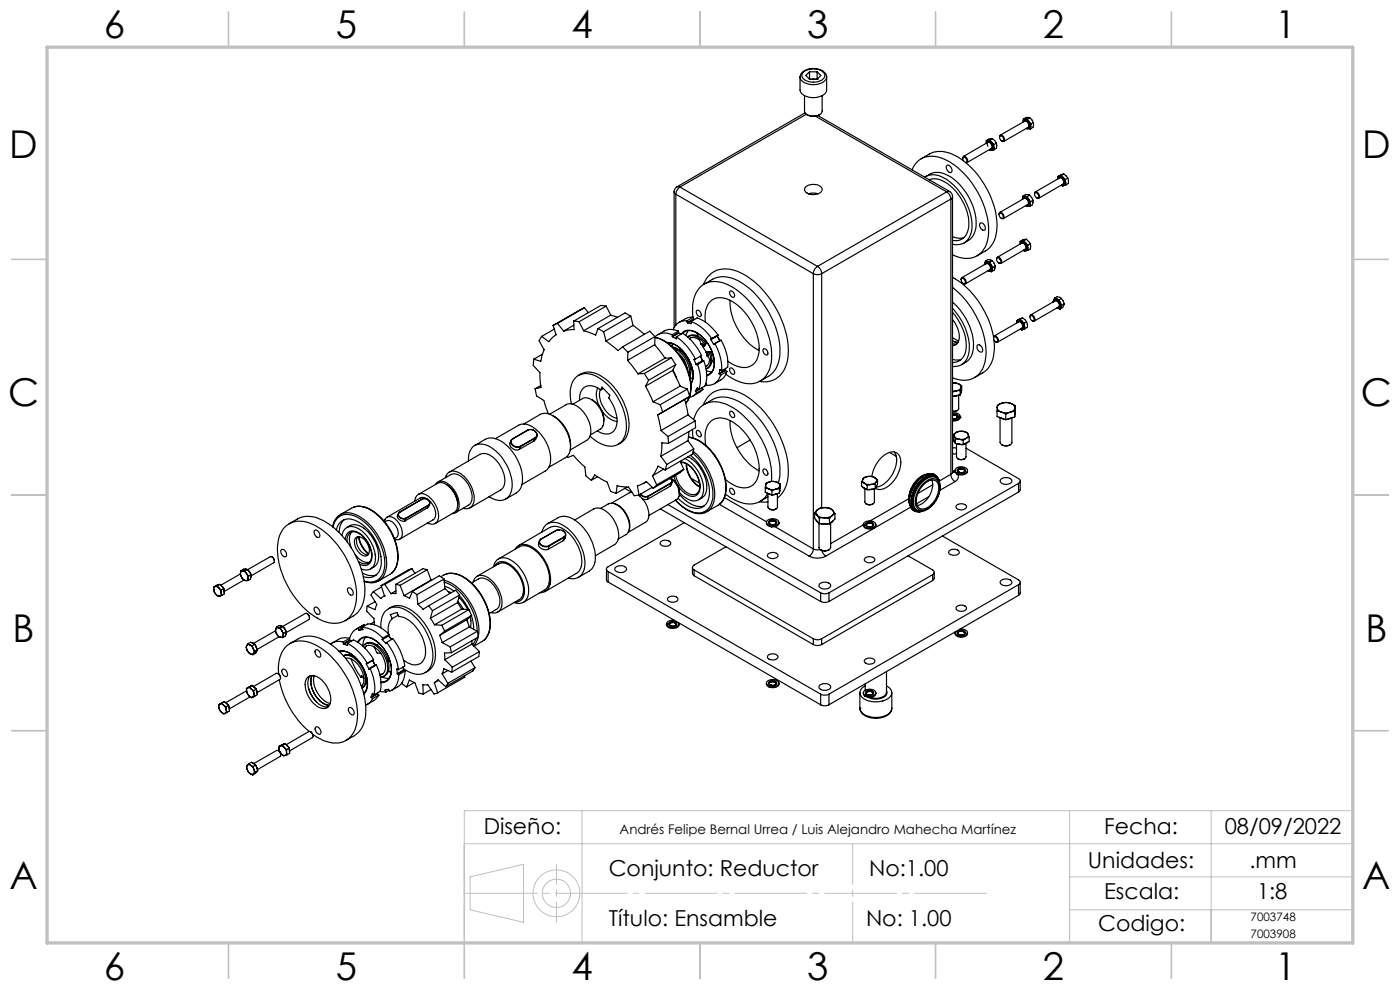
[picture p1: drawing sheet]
<svg xmlns="http://www.w3.org/2000/svg" width="297mm" height="210mm" viewBox="0 0 297 210" stroke-linecap="round" stroke-linejoin="round" font-family="sans-serif">
<defs><g id="words">
<g font-size="8.1">
<text x="22" y="8">6</text>
<text x="71.2" y="8">5</text>
<text x="121.2" y="8">4</text>
<text x="171.3" y="8">3</text>
<text x="221.3" y="8">2</text>
<text x="270.5" y="8">1</text>
<text x="2" y="33.6">D</text>
<text x="289" y="33.6">D</text>
<text x="1.7" y="86.1">C</text>
<text x="288.7" y="86.1">C</text>
<text x="2.7" y="136.1">B</text>
<text x="289.7" y="136.1">B</text>
<text x="2" y="188.6">A</text>
<text x="289" y="188.6">A</text>
<text x="22" y="208">6</text>
<text x="71.2" y="208">5</text>
<text x="121.2" y="208">4</text>
<text x="171.3" y="208">3</text>
<text x="221.3" y="208">2</text>
<text x="270.5" y="208">1</text>
</g>
<g font-size="4.7">
<text x="102.6" y="176.9">Diseño:</text>
<text x="234.2" y="176.9">Fecha:</text>
<text x="259.8" y="176.9">08/09/2022</text>
<text x="129.1" y="185.9">Conjunto: Reductor</text>
<text x="184.4" y="185.9">No:1.00</text>
<text x="230.8" y="184.2">Unidades:</text>
<text x="265.1" y="184.2">.mm</text>
<text x="234.2" y="190.7">Escala:</text>
<text x="266.7" y="190.6">1:8</text>
<text x="129.1" y="196.3">Título: Ensamble</text>
<text x="183.7" y="196.3">No: 1.00</text>
<text x="233" y="197.5">Codigo:</text>
</g>
<text font-size="2.8" x="131.4" y="176.9">Andrés Felipe Bernal Urrea / Luis Alejandro Mahecha Martínez</text>
<g font-size="2.5">
<text x="265.3" y="195.4">7003748</text>
<text x="265.3" y="198.9">7003908</text>
</g>
</g></defs>
<g fill="none" stroke="#c0c0c0" stroke-width=".21">
<path d="M98.5 179h188.5M123.5 172v28M226.9 172v28M256.9 172v28M287 172h-188.5v28h50M99.7 186l11.4-2.7v12.3l-11.4-2.6zM226.9 186h60.1M226.9 193h60.1"/>
<circle cx="118" cy="189.5" r="3"/>
<circle cx="118" cy="189.5" r="5"/>
</g>
<path d="M98.5 179v21M180.9 200v-21" fill="none" stroke="#c0c0c0" stroke-width=".21" stroke-dasharray="15.2 1.3 1.3 1.3" stroke-dashoffset="6.6"/>
<path d="M98.5 189.5h111" fill="none" stroke="#c0c0c0" stroke-width=".21" stroke-dasharray="15.2 1.3 1.3 1.3" stroke-dashoffset="-.3"/>
<path d="M118.1 195.6v-12.3" fill="none" stroke="#c0c0c0" stroke-width=".21" stroke-dasharray="15.2 1.3 1.3 1.3" stroke-dashoffset="11"/>
<g fill="none" stroke="#c0c0c0" stroke-width=".35">
<path d="M48.5 2.5v7.5M98.5 2.5v7.5M148.5 2.5v7.5M198.5 2.5v7.5M248.5 2.5v7.5M2.5 55h7.5M287 55h7.5M2.5 105h7.5M287 105h7.5M2.5 155h7.5M287 155h7.5M48.5 200v7.5"/>
<path d="M98.5 200v7.5M148.5 200v7.5M198.5 200v7.5M248.5 200v7.5"/>
</g>
<path d="M10 10h277v190h-277z" fill="none" stroke="#c0c0c0" stroke-width=".7"/>
<g fill="none" stroke="#000" stroke-width=".25">
<path d="M169.7 16.3a2.53 2.53 0 0 1 3.1-1.7 2.35 2.35 0 0 1 2.6 1.7M169.7 16.3v2.8a2.47 2.47 0 0 0 2.8 1.6 2.46 2.46 0 0 0 2.9-1.6v-2.8M169.7 16.3a2.47 2.47 0 0 0 2.8 1.6 2.46 2.46 0 0 0 2.9-1.6M170.4 15.4a3.3 3.3 0 0 1 4.4 .1 1.18 1.18 0 0 1-1 1.7 3.1 3.1 0 0 1-3.7-.9v-.6zM171.7 16.8h.1M171.7 15.2h1.7M171.7 15.2l-.7 .8 .7 .8M171.7 16.8h1.7M171.7 15.2v1.6M172.3 16.8h.5M173.4 16.8h.1M173.4 15.2l.7 .8-.7 .8"/>
<path d="M173.4 15.2v1.6M143.7 39.6a1.29 1.29 0 0 0-.7 1.1M143.7 39.6l.6 .1M144.3 39.7a2.21 2.21 0 0 0-.9 1.5M144.3 39.7l29.1 16.8M170.7 20.3v3.3a1.56 1.56 0 0 0 1.8 1.1M170.8 23.9l-27.1 15.7M170.9 39.7a2.55 2.55 0 0 1 3.5 .2 1.19 1.19 0 0 1-1.3 1.3 1.98 1.98 0 0 1-2.4-1zM171.1 24.2l-26.8 15.5M171.2 24.3l1.3 .4M173 24.7l27.8 16M173.5 24.5l28 16.1"/>
<path d="M173.9 24.3l-1.4 .4M174.4 20.3v3.3a1.56 1.56 0 0 1-1.9 1.1M193.5 36a4.4 4.4 0 0 1 6.1-2.5 16.4 16.4 0 0 1 8.6 8.8 13 13 0 0 1 .9 10 4.5 4.5 0 0 1-6.2 2.1l-.8-.3M195.4 33.7l1.8-1a6.1 6.1 0 0 1 6.2 .7 18.6 18.6 0 0 1 8.1 14.9 5.6 5.6 0 0 1-2.4 4.9l-1.8 1M196.2 37.6a4 4 0 0 1 4.5 .4 12.4 12.4 0 0 1 5.4 10.9 3.1 3.1 0 0 1-4 2.9M196.4 37.5l.9-.6a4.4 4.4 0 0 1 4.7 .8 12.6 12.6 0 0 1 5 10.7 3.9 3.9 0 0 1-2.5 3.1M197.1 38.1a4.2 4.2 0 0 1 4.2 1 11 11 0 0 1 4.2 9.2 2.8 2.8 0 0 1-3.4 2.7M197.3 38.1l-.1 .1M200.9 35.1a.96 .96 0 0 1 .9 .5 .96 .96 0 0 1 0 1 1.09 1.09 0 0 1-.9-1.5zM204.2 33.6a.4 .4 0 0 1 .3-.5 .4 .4 0 0 1 .5 .3 .55 .55 0 0 1 .3 .6 .55 .55 0 0 1-.4 .5M204.4 34.1a.4 .4 0 0 1-.2-.5 .4 .4 0 0 1 .5-.2 .6 .6 0 0 1 .4 .5 .6 .6 0 0 1-.3 .6M209.2 30.4a.55 .55 0 0 1 .4-.6 .55 .55 0 0 1 .7 .3 1.25 1.25 0 0 1 .2 1.7l-.6-.1 .1 .2 .3-.1"/>
<path d="M209.2 29.8v.3M209.4 30.3a.52 .52 0 0 1 .6-.2 .52 .52 0 0 1 .4 .4 .57 .57 0 0 1 .2 .6 .57 .57 0 0 1-.4 .5M209.5 30.2a.63 .63 0 0 0 .1 .8M209.5 30.2a.87 .87 0 0 1 .8 1.3l-5.2 3M209.5 30.2l-5.1 3M209.6 29.8h-.2M209.6 29.8l.8 .4M209.6 29.8h-.4M210 29.7l.4 .5M210 29.7l-.4 .1M210.4 30.2l.4 1M210.4 30.2l.4 .5"/>
<path d="M210.5 29.4l.8 1M210.5 29.4l-.6 .1-.7 .3M210.5 29.4l-.5 .3M210.8 31.2v.4l-.3 .2h.4M210.8 30.7v.5M210.8 31.2l.1 .6M211.3 30.4l.1 1.1-.5 .3M211.3 30.4l-.5 .3M212.1 29.1a.4 .4 0 0 1 .2-.5 .4 .4 0 0 1 .5 .3 .63 .63 0 0 1 0 1.1l-.3-.1M212.2 28.8a.66 .66 0 0 1 .6 .4 .66 .66 0 0 1-.1 .7 .77 .77 0 0 1-.5-1.1zM217 25.9a.57 .57 0 0 1 .4-.6 .57 .57 0 0 1 .7 .3 1.03 1.03 0 0 1 .1 1.7l-.4-.1M217.1 25.3h.8"/>
<path d="M217.1 25.3v.2M217.2 25.4a1.26 1.26 0 0 1 1.5 1.4M217.2 25.8a.62 .62 0 0 1 .7-.1 .62 .62 0 0 1 .4 .6 .48 .48 0 0 1 .1 .5 .48 .48 0 0 1-.4 .3M217.4 25.7h.1M217.4 25.7a.86 .86 0 0 1 .7 1.3l-5.1 3M217.4 25.7l-5.2 3M217.7 27.2l.3 .1M217.9 25.3l.8 1M218.3 27.3h.3M218.4 25l.8 1M218.4 25l-.8-.1-.5 .4M218.4 25l-.5 .3"/>
<path d="M218.7 26.8l-.3 .5M218.7 26.8l-.1 .5M218.7 26.3v.5M219.2 26l-.1 1-.5 .3M219.2 26l-.5 .3M224.4 38a.58 .58 0 0 1 .5-.7 .58 .58 0 0 1 .6 .4 1.05 1.05 0 0 1 .1 1.7l-.4-.1M224.4 37.5v.2M224.6 37.8a.74 .74 0 0 1 .9 0 .74 .74 0 0 1 .3 .8l-.1 .4-.3 .1M224.8 37.4h.3l.5 .3M224.8 37.4h-.2M224.8 37.4l-.4 .1M225.1 37.2l.5 .5"/>
<path d="M225.1 37.2l-.3 .2M225.2 39.3l.2 .2 .2-.1M225.6 37.7a1.15 1.15 0 0 1 .2 1.6M225.6 37.7l.4 .4M225.7 36.9l.8 .9M225.7 36.9l-1.3 .6M225.7 36.9l-.6 .3M225.8 39.3h.1M226 38.1l.1 1.1M226.1 39.2l-.3 .1M226.5 37.8l.2 1.1-.6 .3M226.5 37.8l-.5 .3"/>
<path d="M143 40.7l.4 .5M143 40.7v28.8M143.4 41.2l29.1 16.9M143.4 41.2v27.8M151.1 59.3l-1.7 1M151.1 59.3h.1M151.2 59.3a5.7 5.7 0 0 1 6 .6 18.3 18.3 0 0 1 8.3 15.3 5.6 5.6 0 0 1-2.5 4.6l-1.7 1M171.6 41.1a2.85 2.85 0 0 1 1.9 0M171.7 41.1v.1M172.5 58.1a1.94 1.94 0 0 0 1.8 0M172.5 58.1v58.3M173.4 56.5a1.91 1.91 0 0 0-.9 1.6"/>
<path d="M173.4 56.5a1.91 1.91 0 0 1 .9 1.6M174.3 58.1v49.6M200.8 40.7a1.92 1.92 0 0 1 .9 1.5M200.8 40.7l-27.4 15.8M201.5 40.6l.5 .6 .1 .5M201.5 40.6l-.7 .1M201.7 42.2l-27.4 15.9M201.7 42.2v58.4M202.1 58.8a18.4 18.4 0 0 1 8.8 15.6 5.6 5.6 0 0 1-2.4 4.7l-1.8 1M202.1 50.2a3.6 3.6 0 0 0 2.4 .2M202.1 41.7l-.1 .3-.3 .2M202.1 41.7v58.4"/>
<path d="M203.9 59.3a.4 .4 0 0 1 .3-.4 .4 .4 0 0 1 .5 .3 .62 .62 0 0 1-.1 1l-.3-.1M203.9 59.1a.61 .61 0 0 1 .8 .3 .61 .61 0 0 1-.2 .8 .86 .86 0 0 1-.6-1.1zM207.9 47.3a.96 .96 0 0 1 1 .5 .96 .96 0 0 1-.1 1.1 1.09 1.09 0 0 1-.9-1.6zM208.8 56.1a.55 .55 0 0 1 .4-.6 .55 .55 0 0 1 .7 .3 1.19 1.19 0 0 1 .2 1.7l-.5-.1M209.1 55.4l.4 .1M209.1 55.4l-.1 .3M209.1 56a.79 .79 0 0 1 .9 .1 .79 .79 0 0 1 .2 .9l-.1 .2-.2 .1M209.2 55.9h.1M209.2 55.9a.88 .88 0 0 1 .8 1.3l-5.2 3M209.2 55.9l-5.2 3M209.5 55.5l-.4 .1M209.5 55.5l.4 .2 .4 .5"/>
<path d="M209.5 55.5l.4 .1M209.9 55.6l.4 .6M210.1 57.6h.2M210.2 57.5h.1M210.3 56.2l.2 1M210.3 56.2l.3 .6M210.5 57.2l-.2 .3M210.5 57.2l-.2 .4M210.5 55.3l.6 1.1M210.5 55.3l-.9-.2-.5 .3M210.5 55.3l-.6 .3M210.6 56.8l-.1 .4"/>
<path d="M211.1 56.4l-.2 .9-.6 .3M211.1 56.4l-.5 .4M211.4 55a.44 .44 0 0 1 .4-.5 .44 .44 0 0 1 .5 .5 .5 .5 0 0 1 .2 .5 .5 .5 0 0 1-.4 .4l-.2-.1M211.5 54.8a.64 .64 0 0 1 .7 .2 .64 .64 0 0 1 0 .8 .81 .81 0 0 1-.7-1zM211.9 45.5a.43 .43 0 0 1 .4-.5 .43 .43 0 0 1 .5 .4 .51 .51 0 0 1 .2 .6 .51 .51 0 0 1-.4 .4l-.2-.1M212 45.3a.65 .65 0 0 1 .7 .3 .65 .65 0 0 1-.1 .7 .86 .86 0 0 1-.6-1zM216.4 51.8a.55 .55 0 0 1 .4-.6 .55 .55 0 0 1 .7 .3 1.1 1.1 0 0 1 .1 1.7l-.5-.1 .2 .2 .2-.1M216.4 51.2v.3M216.6 51.6a.65 .65 0 0 1 .7 0 .65 .65 0 0 1 .4 .6 .48 .48 0 0 1-.3 .7M216.8 51.1l-.2 .1M216.8 51.1l.4 .1 .4 .4M216.8 51.1l-.4 .1"/>
<path d="M216.9 42.3a.55 .55 0 0 1 .4-.6 .55 .55 0 0 1 .6 .3 1.08 1.08 0 0 1 .2 1.7l-.5-.1M217 41.6l.9 .1M217 41.6v.3M217.1 41.7l.7 .1 .4 .5M217.1 42.1a.74 .74 0 0 1 .9 .1 .74 .74 0 0 1 .3 .7l-.2 .5-.2 .1M217.2 51.1l.4 .5M217.2 51.1h-.4M217.5 52.9h.1M217.5 52.9a.87 .87 0 0 0-.8-1.3l-5.1 3M217.5 52.9l-5.2 3M217.6 51.6l.4 1M217.6 43.6h.1"/>
<path d="M217.6 51.6l.4 .4M217.6 43.6l.2 .1M217.7 50.8l.8 .9M217.7 50.8l-.7 .1-.6 .3M217.7 50.8l-.5 .3M217.9 41.7l.3 .6M218 52.6v.3l-.3 .3 .4-.1M218 43.4h.1M218 43.4a.87 .87 0 0 0-.7-1.3l-5.2 3M218 43.4l-5.2 3M218 52v.6M218 52.6l.1 .5"/>
<path d="M218.2 43.7l.2 .1M218.2 42.3l.3 1M218.2 42.3l.4 .5M218.4 41.4l.7 1.1M218.4 41.4l-.2-.1a1.14 1.14 0 0 0-1.2 .3M218.4 41.4l-.5 .3M218.5 43.3l-.2 .4M218.5 43.3l-.1 .5M218.5 51.7l.1 1.1-.5 .3M218.5 51.7l-.5 .3M218.6 42.8l-.1 .5M219.1 42.5l-.1 1-.6 .3"/>
<path d="M219.1 42.5l-.5 .3M219.5 41.2a.41 .41 0 0 1 .3-.6 .41 .41 0 0 1 .5 .4 .6 .6 0 0 1-.1 1.1l-.3-.2M219.6 40.9a.66 .66 0 0 1 .6 .4 .66 .66 0 0 1-.1 .7 .79 .79 0 0 1-.5-1.1zM219.6 40.7l5.2-3a.86 .86 0 0 1 .7 1.3l-5.1 3M113.2 76.2l-.1 1.3 1.4 1.5 .3 3.2-1.3 .3M114.9 71.4l-.5 .9 1 1.9-.7 2.5-1.5-.5M115.1 75.1l-1.9 1.1M117.3 69l.7 2-.7 .5-.9 1-1.5-1.1M117.6 69.8l-2.7 1.6M118.3 68.6l-1 .4M118.3 68.6l1.3 1.6M121.7 68.1l.1 1.8-2.2 .3"/>
<path d="M121.7 68.1l1.1 .2M121.7 69l-2.1 1.2M122.7 79.6a4.4 4.4 0 0 1 5.5 .6 12.8 12.8 0 0 1 5.2 10.7 3.7 3.7 0 0 1-2.3 3.4M122.8 68.3l1 1.9M124 65.3l-6.7 3.7M124 65.3l-5.7 3.3M124 65.3l.8 1M126.9 69.7l-.5 1.4-2.6-.9M126.9 69.7l1.2 .7M128.1 70.4l.5 1.9M128.6 72.3l2.5 2.1 1-.8M128.6 64.9l-1.1-.1-5.8 3.3"/>
<path d="M128.6 64.9l-5.8 3.4M128.6 64.9l1 1.9M129.6 66.8l1.4 .5M129.6 66.8l-5.8 3.4M132.1 73.6l1.1 1.1M133.1 76.4l2.3 2.9M133.2 74.7l-.1 1.7M133.8 67.1l-1.2-.7-5.7 3.3M133.8 67.1l-5.7 3.3M133.8 67.1l.5 1.9M134.3 69l2.4 1.9M134.3 69l-5.7 3.3"/>
<path d="M136.7 79.2l.9 1.5M136.7 79.2l-1.3 .1M138.9 73.1l2.2 2.9M138.9 73.1l-5.8 3.3M138.9 71.6a10.2 10.2 0 0 1 6.7 6.1 9.1 9.1 0 0 1 .7 6.4M138.9 71.6a10.2 10.2 0 0 1 6.4 5.8 9.3 9.3 0 0 1 1 6.6M139 71.4l-1.2-1.1-5.7 3.3M139 71.4l-5.8 3.3M139 71.4l-.1 1.7M141 75.9l.1 .1M141.1 76l-5.7 3.3M141.5 72.6a6 6 0 0 1 4.7 3.8 5.4 5.4 0 0 1 .4 5.1"/>
<path d="M141.6 72.7a5.7 5.7 0 0 1 4.6 3.7 5.4 5.4 0 0 1 .4 4.9M142.4 75.9l.9 1.5M142.4 75.9l-5.7 3.3M142.4 75.9l-1.3 .1M142.6 72.8l.1 .8a5.5 5.5 0 0 1 3.7 6.3l-.1 .1M142.6 71a3 3 0 0 0-3.6 .5M142.6 71v.4M142.6 71.4h.1M142.7 71.4l.8 .5M142.7 78.6l1.6 3.3M142.7 78.6l-5.8 3.3M142.8 78.5l.7 1.7"/>
<path d="M143 73.9a5.8 5.8 0 0 1 3.2 5.7M143.3 77.4l-5.7 3.3M143.3 77.4l-.6 1.2M143.5 71.5a11.6 11.6 0 0 1 4 4.7M143.5 71.5l1.3-.8a11.6 11.6 0 0 1 4 4.7l-1.3 .8M143.5 71.5v.3M143.5 71.8v.1M143.9 74.9a6 6 0 0 1 2 3.5M143.9 70.2a3.5 3.5 0 0 0-3 0l-1.3 .8M143.9 70.6l.1 .1M143.9 70.2l-1.3 .8M143.9 70.6l-1.3 .8"/>
<path d="M143.9 70.2v.4M144 70.7l-1.3 .7M144 70.7l.5 .2M144.1 73.8l.2 .5M144.3 73.9l.2 .6M144.5 70.9a2.2 2.2 0 0 1 3.2-.4 7.8 7.8 0 0 1 3.7 7.8 2.04 2.04 0 0 1-1.5 1.4M144.8 70.7a2.56 2.56 0 0 1 3.5 .2 7.6 7.6 0 0 1 3.1 7.2 2.04 2.04 0 0 1-1.5 1.4M145.1 76.3l.1 .3M145.7 68a2.73 2.73 0 0 0-2.9 1.9M145.7 68l.1 .4M145.8 68.4l.1 .1M145.9 71.5a2.32 2.32 0 0 1 2.9 .6l.8 .9"/>
<path d="M145.9 68.5l.7 .1M146 70.1l-.4 1.1M146 71.4a2.53 2.53 0 0 1 3.3 .8l.5 .7M146.3 71.8a1.61 1.61 0 0 1 1.9 .2M146.3 79.9l.6 .5M146.5 78l.4 .4M146.5 78.2l.5 .4M146.5 71.7l-.2 .2M146.6 68.2a9.1 9.1 0 0 1 4.4 3.6l-.2 .2M146.6 68.2l1.3-.8a8.8 8.8 0 0 1 4.4 3.7M146.6 68.2v.4M146.6 68.6h.1"/>
<path d="M147 67.3a7.5 7.5 0 0 1 1.9-6.7 5.6 5.6 0 0 1 6.3 .2 18.5 18.5 0 0 1 8.5 15.2 5.2 5.2 0 0 1-3.7 5.3 7.8 7.8 0 0 1-6-1.9M147 67.3l-1.1 .1-1.9 1M147 67.3l-1.3 .7M147 67.3l.1 .4M147.1 67.7h.1M147.1 67.7l-1.3 .7M147.2 67.7l-1.3 .8M147.2 67.7l.2 .1M147.2 76.3l.5 1M147.4 76.2l-.2 .1M147.5 76.2l-.3 .1M147.7 77.3v.1"/>
<path d="M147.8 70.6l.3 .7M147.8 65.9a.79 .79 0 0 1 .8 .4 .79 .79 0 0 1-.1 .9 .94 .94 0 0 1-.7-1.3zM148 77.3a7.5 7.5 0 0 1 .2 5.3l-.3-.3M148 77.3l-.3 .1M148.2 72l.3 .4 .1 .5M148.2 72h.1M148.6 72.9l.6 .6M148.6 72.9h.1M149 76.5l-.4-.9 .4 1M149 76.5v.1M149 73.3l.9 1.5M149 76.5l-1.3 .8"/>
<path d="M149 76.6l-1.3 .8M149.2 60.4a5 5 0 0 1 6.6-3 17.7 17.7 0 0 1 9.9 10.2 14 14 0 0 1 1 10.1 4.8 4.8 0 0 1-5.6 3.2M149.3 76.5a7.7 7.7 0 0 1 .2 5.4l-2 1.1M149.3 76.5l-1.3 .8M149.3 76.5l-.3 .1M149.4 73.3h.1M149.4 73.3l-.2 .2M149.6 73l-.4 .5M149.6 68.3a4.5 4.5 0 0 1 1.9-4.9 5.1 5.1 0 0 1 5.2 1.5 12.3 12.3 0 0 1 4.3 9.9 3.3 3.3 0 0 1-5.2 2.7l-1.4-.9M149.8 74.8l.2 .7M149.8 74.8h.1M149.8 74.8h.7"/>
<path d="M149.8 72.9l-.2 .1M149.8 72.9l-.4 .4M149.9 78.7l1.1 .1M149.9 77.6l-.2 .1M150 75.5l.4 .4 .1 .5M150 75.5h.1M150.1 74.6h.1M150.1 74.6l-.3 .2M150.1 74.6h.6M150.5 74.8a2.76 2.76 0 0 1-.6 3.4l-.1 .1M150.5 76.4h.1M150.5 76.4l-.2 .8-.6 .6"/>
<path d="M150.7 74.6a2.7 2.7 0 0 1-.7 3.6M150.7 74.6l-.2 .2M150.8 72v.1M150.8 72.1l.6 .9M151 76.4l.5 .6M151.7 72.9l-.3 .1M151.7 72.9a10.6 10.6 0 0 1 1.4 5.8M151.7 72.9l1.3-.8a10 10 0 0 1 1.4 5.8l-1.3 .8M152.1 71.2l.6 1M152.1 71.2v.1M152.1 71.3l-1.3 .8M152.1 71.3l.6 .9"/>
<path d="M152.3 71.1l-1.5 .9M152.3 71.1l-.2 .1M152.6 79.3h.1M152.6 79.3l.3 .3M152.7 78.4l.4 .3M152.7 78.4l-.1 .9M152.7 72.2l-1.3 .8M152.8 78.4h-.1M152.9 79.6a2.82 2.82 0 0 1-3 2.1l-.1-.4M153.9 78.5v.1M153.9 78.5l-1.3 .8M153.9 78.6l-1.3 .7"/>
<path d="M153.9 78.6l.3 .2M154 78.2l-.1 .3M154.2 78.8l-.7 1.3-1.9 1.3M154.2 78.8l-1.3 .8M154.9 78.1a.82 .82 0 0 1 .8 .4 .82 .82 0 0 1-.1 .9 .95 .95 0 0 1-.7-1.3zM154.9 61.8a.79 .79 0 0 1 .8 .4 .79 .79 0 0 1-.1 .9 .94 .94 0 0 1-.7-1.3zM154.9 63.7a12.6 12.6 0 0 0 6.1 10.7M162 74a.77 .77 0 0 1 .8 .4 .77 .77 0 0 1-.1 .9 .9 .9 0 0 1-.7-1.3zM202.1 61a18.6 18.6 0 0 1 7.1 14.4 5.1 5.1 0 0 1-3.8 5.2h-1.4l-1.9-.5M202.1 64.1a12.5 12.5 0 0 1 4.4 9.9 3.8 3.8 0 0 1-2.5 3.4M202.1 65.4a11.9 11.9 0 0 1 3.4 9.5 3 3 0 0 1-3.4 2.8M202.1 66.3a10.3 10.3 0 0 1 2.8 8.3 2.75 2.75 0 0 1-2.8 2.3"/>
<path d="M202.1 76.2l.6 .2 1.2-.1M202.1 67.8l.1 .1a4.6 4.6 0 0 1 1 4.8l-.5 .5-.6 .1M202.1 72.3l1.1 .3-1.1-.3M202.1 72.9h.9M202.1 71.6l1.3 .7M207.3 73.3a.92 .92 0 0 1 1 .3 .92 .92 0 0 1 .1 1 1.02 1.02 0 0 1-1.1-1.3zM210.7 71.5a.43 .43 0 0 1 .5-.3 .43 .43 0 0 1 .4 .4 .57 .57 0 0 1 .2 .5 .57 .57 0 0 1-.3 .5l-.3-.1M210.8 71.6a.59 .59 0 0 1 .7 0 .59 .59 0 0 1 .1 .7 .41 .41 0 0 1-.4 .2 .41 .41 0 0 1-.3-.4M210.9 71.3l5.2-3a.86 .86 0 0 1 .7 1.3l-5.1 3M215.7 68.5a.58 .58 0 0 1 .4-.6 .58 .58 0 0 1 .7 .4 1.06 1.06 0 0 1 .1 1.6l-.4-.1M215.7 68v.3M215.9 68.4a.49 .49 0 0 1 .5-.2 .49 .49 0 0 1 .4 .3 .63 .63 0 0 1 .3 .6 .63 .63 0 0 1-.4 .6"/>
<path d="M216 67.9h.1M216 67.9a1.29 1.29 0 0 1 1.3 1.3M216 67.9l-.3 .1M216.4 67.7l-.5 .2M216.4 67.7l.8 .9M216.6 69.9l.1 .1 .3-.1M216.9 67.4l.9 .9M216.9 67.4l-1.2 .6M216.9 67.4l-.5 .3M217.2 68.6l.1 .6M217.3 69.2v.4l-.2 .3 .3-.2M217.3 69.2l.1 .5"/>
<path d="M217.8 68.3l.1 1.1-.5 .3M217.8 68.3l-.6 .3M218.5 67.2a.4 .4 0 0 1 .3-.5 .4 .4 0 0 1 .5 .4 .64 .64 0 0 1 0 1l-.4-.1M218.5 67.1a.63 .63 0 0 1 .8 .2 .63 .63 0 0 1-.1 .8 .77 .77 0 0 1-.7-1zM223.4 64a.53 .53 0 0 1 .4-.6 .53 .53 0 0 1 .6 .3 1.2 1.2 0 0 1 .3 1.8l-.5-.2M223.4 63.9v.2M223.7 63.9a.77 .77 0 0 1 .8 0 .77 .77 0 0 1 .3 .8l-.1 .4-.3 .1M223.7 63.2a1.08 1.08 0 0 1 1.5 .1M223.7 63.2l.5 .2M223.7 63.2l-.1 .3M224.2 63.4a1.61 1.61 0 0 1 .8 1.8M224.2 63.4l-.5 .1"/>
<path d="M224.2 63.4l.4 .2M224.6 65.1h.1M224.6 65.1a.9 .9 0 0 0-.8-1.3l-5.1 3M224.6 65.1l-5.2 3M224.6 65.5l.3 .1M224.6 63.6l.6 1.2M225 65.2l-.2 .2M225 65.2l-.1 .4M225.2 63.3l.5 1.2M225.2 63.3l-.6 .3M225.2 64.8l-.2 .4M225.7 64.5l-.3 .8-.5 .3"/>
<path d="M225.7 64.5l-.5 .3M99.4 97.8a3 3 0 0 1 2.2-3.6 6.1 6.1 0 0 1 5.1 3.1 8.4 8.4 0 0 1 1.6 7.3 2.66 2.66 0 0 1-4.1 1l-.4-.2M100.7 94.5l2.2-1.3a4 4 0 0 1 4.6 1.3 9.6 9.6 0 0 1 3.2 8.5l-.3 .6-.6 .8-2.5 1.5M105.1 93.1l4.9-2.9a3.3 3.3 0 0 1 3.7 .8 8.2 8.2 0 0 1 2.9 7.7l-.4 .8-.5 .4-5 2.9M108.4 93.4a1.33 1.33 0 0 0 .1 1.7 1.33 1.33 0 0 0 1.6 .2M108.7 93.1a.98 .98 0 0 0-.3 1 .98 .98 0 0 0 .9 .7l.7 .1 .4-.2M108.7 93.1h.1M108.8 93.1a.98 .98 0 0 0-.2 1.1 .98 .98 0 0 0 .9 .6l.8-.1M110.3 94.7h.1M110.4 94.7l-.3 .6M111.1 89.9l3.5-2a3.3 3.3 0 0 1 3.8 1.1 7.4 7.4 0 0 1 2.4 7.1l-.7 .9-3.7 2.1M111.9 91.3a1.31 1.31 0 0 1 1.4 0 1.31 1.31 0 0 1 .5 1.4l-.2 .2"/>
<path d="M111.9 91.3l-3.2 1.8M111.9 91.3h.1M112 91.3a1.24 1.24 0 0 1 1.3 0 1.24 1.24 0 0 1 .5 1.3l-.3 .2M112 91.3l-3.2 1.8M113.3 93.5l-3.2 1.8M113.5 82.5l.3 1.5 1.6 .9 .9 2.9M113.5 92.8l-3.2 1.9M113.5 92.8l.1 .1M113.6 92.9l-3.2 1.8M113.6 92.9l-.3 .6M113.7 93.1l-.4 .4M113.9 92.6l-.2 .6"/>
<path d="M114.7 81.8l-1.2 .7M116.6 87.9l3.5-2a2.96 2.96 0 0 1 3.4 1.2 5.6 5.6 0 0 1 1.5 5.7l-.5 .6-3.5 2.1M117.3 88.2a7.4 7.4 0 0 1 3.7 6.5M120.3 96.8l.1 .2 1.2-.4 2.5 2.5 .2 1.8 1.1 1M121.2 85.7a5.8 5.8 0 0 1 1.1-5.7 4.2 4.2 0 0 1 5.3 .5 13 13 0 0 1 5.3 10.8 3.4 3.4 0 0 1-5.2 3l-1.2-.8-1.3-1M121.5 85.8l2.1-1.2a2.77 2.77 0 0 1 3.2 1.3 4.7 4.7 0 0 1 1 4.6l-.3 .4-2.2 1.3M125.4 84.7a4.9 4.9 0 0 1 2.7 4.6M126.8 82.3a4.5 4.5 0 0 0 .3 3.9M127.4 82.6a5.4 5.4 0 0 0 3.1 6l.4 .1M127.5 82.7a2.82 2.82 0 0 0-4-.2l-.5 1.2-.1 1.2M127.5 82.7l.2-.6 1.7 1.7-.2 .6a7.1 7.1 0 0 1 1.3 6.6 2.27 2.27 0 0 1-3.3 .7l-.5-.3M127.7 87.1a4.8 4.8 0 0 0 3.2 2.3"/>
<path d="M128 82.4l-.5 .3M136.9 81.9l1.6 3.3M137.6 80.7l-.7 1.2M138.5 85.2l1.6 .7M139.5 88l.7 3.3M140.1 85.9l.5 1.5-1.1 .6M140.2 96.8l1.3 1.7M140.2 91.3l1.5 1.3M140.8 99.5l-2.4 1.4M141.1 99.7l-1.5-.8-1.2 2M141.5 98.5l-.4 1.2M141.7 92.6l.1 1.4"/>
<path d="M141.8 94l-1.4-.1-.2 2.9M144.3 81.9l-5.8 3.3M144.3 81.9l1.5 .6M144.3 97.9l.8 1.6M144.4 98a5.4 5.4 0 0 1 4.1 5 1.76 1.76 0 0 1-2 2.2 5 5 0 0 1-2.8-2.4M144.4 98.1a4.4 4.4 0 0 1 3.7 3.3 2.79 2.79 0 0 1-.3 3.3M145.1 99.5l-.8 .8-5.7 3.3M145.1 99.5l-5.8 3.4M145.3 97.3a7.4 7.4 0 0 1 3.9 7.4 2.11 2.11 0 0 1-3.5 1.1l-.7-.5-.9-.9M145.6 98.4a5.8 5.8 0 0 0 2.8 4.9M145.7 98.4a6.1 6.1 0 0 0 2.7 4.8M145.8 82.5l.5 1.6"/>
<path d="M145.8 82.5l-5.7 3.4M145.9 96.9a7.5 7.5 0 0 1 3.9 7.4l-.5 1-1.1 .7M145.9 88l-5.7 3.3M145.9 88l1.6 1.3M145.9 93.5l-5.7 3.3M145.9 93.5l1.3 1.7M146 92.7a9 9 0 0 1 6.5 5.3 9.5 9.5 0 0 1 1.2 7.6l-.9 1.2M146 92.7a9.8 9.8 0 0 1 6.6 5.7 8.6 8.6 0 0 1 .8 7.7l-.6 .8M146.2 91.5l-.3 2M146.3 84.1l-.4 .9-.4 .5zM146.3 84.1l-1.1 .6 .7 3.3M146.3 84.1l-6.8 3.9"/>
<path d="M146.5 96.6a10.4 10.4 0 0 1 3.9 8.7 2.72 2.72 0 0 1-4.2 2.2l-1.5-1-.9-.8M146.9 91.1l.1 1.8M147 96.1a12.2 12.2 0 0 1 4.2 9.7 3.2 3.2 0 0 1-5.1 2.5l-1.2-.8-1.6-1.4M147.1 95.7a12.3 12.3 0 0 1 4.4 10.3 3.2 3.2 0 0 1-2.1 2.8M147.1 89a4.6 4.6 0 0 1 6.6-3.4 17.4 17.4 0 0 1 9.5 11.5 12.5 12.5 0 0 1 .4 5.1M147.2 95.2l-.3 1.2-5.8 3.3M147.2 95.2l-5.7 3.3M147.5 89.3l.1 1.4-5.8 3.3M147.5 89.3l-5.8 3.3M147.5 82.9v.1M147.5 83l.3 .3M147.8 83.3l-.8 .7-.7 .3"/>
<path d="M147.8 91.4a.77 .77 0 0 1 .8 .4 .77 .77 0 0 1-.1 .9 .9 .9 0 0 1-.7-1.3zM147.9 82.3l-.4 .6M147.9 82.3h.1M148.1 82.6l-.6 .3M148.9 82.3l.2 .3M149.1 82.6a4.9 4.9 0 0 1-2.1 1.4M149.1 82.6l-1.3 .7M149.2 85.9a4.9 4.9 0 0 1 6.6-3 16.6 16.6 0 0 1 8.5 7.5 16.6 16.6 0 0 1 2.6 12.4 5.7 5.7 0 0 1-2 2.8M149.8 94.5a5 5 0 0 1 1.4-5.4 4.5 4.5 0 0 1 5 1 12.3 12.3 0 0 1 4.8 10.2 3.3 3.3 0 0 1-4.8 2.9l-1.2-.7-1.1-.8M151.1 84.8l-1.7 1M151.1 84.8h.1M151.2 84.8a5.9 5.9 0 0 1 6 .6 18.3 18.3 0 0 1 8.3 15.4l-.4 1.6"/>
<path d="M154.9 87.3a.8 .8 0 0 1 .8 .4 .8 .8 0 0 1-.1 .9 .94 .94 0 0 1-.7-1.3zM154.9 89.2a12.6 12.6 0 0 0 6.1 10.7M159.1 93.3l-2.7 1.7M162 99.5a.85 .85 0 0 1 .8 .5 .85 .85 0 0 1-.1 .9 .93 .93 0 0 1-.7-1.4zM188.7 96l1.4 .8M189.7 95.9a4.5 4.5 0 0 1-.4 4.8 4.7 4.7 0 0 1-3.4 2.6M202.1 88.1a.87 .87 0 0 1 1 .3M202.1 87.6a1.35 1.35 0 0 1 1.6 .7M202.1 81.2l1.3 .2zM202.1 95l.8 .1M202.1 87.8a1.06 1.06 0 0 1 1.2 .5M202.1 88a.84 .84 0 0 1 1 .4"/>
<path d="M202.1 93.4l.4 .3M202.1 99.8l.5 .3M202.2 92.2l.3 .4M202.2 92.2v.9l.5 1M202.4 93.5l.2 .3M202.5 92.6l.2 .3 .8 .3M202.5 92.6l.2 .6M202.6 99.8l.1 .5 .3 .2M202.7 93.2h.8M202.7 94.1l1.6 .2M202.7 93.2v.9M202.8 82.9l-.7 .3"/>
<path d="M202.8 82.9h-.7M202.9 91.7a.73 .73 0 0 0-.4 .9M202.9 91.7l-.7 .5M202.9 96.2l-.8 .1M203 94.1l1.2 .2M203.1 87.1l-1 .1M203.1 88.5l-.3 .3h-.7M203.1 88.4h.1M203.2 99.9a.85 .85 0 0 1 .7-.5 .85 .85 0 0 1 .8 .5l-.1 .1a1.3 1.3 0 0 1-1.3 .1M203.2 99.9l.1 .2M203.2 99.9a.96 .96 0 0 1 1.5 0 .86 .86 0 0 0-1.5 0M203.2 99.9h.1"/>
<path d="M203.2 97.3l.6 .2 .8-.2M203.3 88.4h.4a1.51 1.51 0 0 1-1.6 .7M203.3 88.4l-.2 .1M203.3 88.3l-.2 .1M203.3 88.4a1.12 1.12 0 0 1-1.2 .4M203.3 88.3h.4M203.4 81.4a.65 .65 0 0 1 .4 .9M203.4 81.4l.6 .5M203.4 83.8v2.8a1.01 1.01 0 0 1-1.3 .6M203.4 83.8l-1.2 .3M203.5 93.2l.8 .2M203.7 88.3a1.21 1.21 0 0 1-1.6 1"/>
<path d="M203.7 88.5h.1M203.7 82.9h-.9M203.7 82.9v.9M203.7 83.8l-1.6 .3M203.8 82.3a1.16 1.16 0 0 1-1 .6M203.8 82.3l-.1 .6M203.9 83.2l-.1 .3M204 81.9l-.2 .4M204 81.9v.9l-.3 1M204.3 91.5h-.7l-.7 .2M204.3 91.5l.8 .3 .3 .3M204.3 91.5l.9 .2 .2 .4"/>
<path d="M204.3 91.5h-.8l-.6 .2M204.3 93.4v.9M204.9 94.1v2.8a1.14 1.14 0 0 1-2 0v-2.8M204.9 95.1l11.2 6.4a.55 .55 0 0 1 .3 .5 .55 .55 0 0 1-.3 .5M205 93l-.7 .2h-.8M205 93l-.7 .4M205.2 99.8a1.02 1.02 0 0 1-1.3 .9l-.7-.1-.2-.1v-.2M205.3 93.8l-.8 .5M205.4 92.1a.73 .73 0 0 1-.4 .9M205.4 92.1l.2 .6M205.6 92.7l-.6 .3M205.6 92.7v1l-1.3 .6"/>
<path d="M211.5 87.2l.9 .2M211.5 87.2v1.2l1.9 .6M211.6 86.5a1.11 1.11 0 0 0 .8 .9M211.6 86.5l-.1 .7M211.9 88.5l1.2 .4M212.2 88.6v5.2a1.52 1.52 0 0 0 2.5 .1v-5.3M212.4 87.4l.7 .2 1.2-.2M212.4 87.4l1 .5M212.5 85.5a1.23 1.23 0 0 0-.9 1M212.5 85.5l1.2-.1 .7 .2M212.5 85.5l-.9 .5v.5M212.5 85.5a2.35 2.35 0 0 1 1.9 .1"/>
<path d="M212.5 94.4a1.7 1.7 0 0 0 1.8 0M213.4 87.9v1.1M214.3 87.4l-.9 .5M214.4 85.6a1.03 1.03 0 0 1 .9 .9M214.4 85.6l.9 .4M214.8 88.5l-1.1 .4M215.3 87.3l-1 .1M215.3 88.4l-1.9 .6M215.3 87.3v1.1M215.3 86.5a1.21 1.21 0 0 1-1 .9M215.3 86.5v.8M215.3 87.8v.1"/>
<path d="M215.3 86v.5M215.3 86v2.4M57.7 118.1a.9 .9 0 0 1 .5 1M59.7 116.6a.96 .96 0 0 1 .9 .5 .96 .96 0 0 1 0 1 1.09 1.09 0 0 1-.9-1.5zM60.4 111.8a5 5 0 0 1 6.1-.5 17.9 17.9 0 0 1 9.1 15.9 4.9 4.9 0 0 1-4 5 8.9 8.9 0 0 1-6.9-3 17.9 17.9 0 0 1-5.8-13.9 5.8 5.8 0 0 1 1.5-3.5zM61.3 111.1l1.8-1a6 6 0 0 1 6.2 .7 18.2 18.2 0 0 1 8.1 15.4 5.5 5.5 0 0 1-2.4 4.5l-1.8 1M66.7 112.5a.96 .96 0 0 1 1 .5 .96 .96 0 0 1-.1 1 1.09 1.09 0 0 1-.9-1.5zM70.7 111.8a3 3 0 0 1 4.4-2.4 11.6 11.6 0 0 1 6.4 11.3 3.1 3.1 0 0 1-4.2 2.6M71.4 112.4a2.75 2.75 0 0 1 4.4-1.8 10.2 10.2 0 0 1 5 9.6 2.63 2.63 0 0 1-3.7 2.1M71.8 109.5a3.8 3.8 0 0 0-1.2 2.3M71.8 109.5a3.6 3.6 0 0 1 4.4 0 12.2 12.2 0 0 1 5.7 11.2 3.3 3.3 0 0 1-2.1 2.7M72.2 109.1l2.4-1.3a4.1 4.1 0 0 1 4.4 .6 12.3 12.3 0 0 1 5.3 10.9l-.6 1.6-.6 .6"/>
<path d="M72.5 113.6a2.11 2.11 0 0 1 1.3-1.8 2.11 2.11 0 0 1 2.2 .3 7.5 7.5 0 0 1 3.5 7.3 1.96 1.96 0 0 1-2.8 1.3M73 110.2a3.6 3.6 0 0 0-1.1 2.8M73.2 114.4a1.65 1.65 0 0 1 .8-1.6 1.65 1.65 0 0 1 1.8 .1 5.7 5.7 0 0 1 2.9 6 1.62 1.62 0 0 1-2.4 .8M73.6 111.9a3.1 3.1 0 0 1 4.2 .6 7.2 7.2 0 0 1 2.4 6.7l-.5 .8-1.1 .7M73.6 114.9a1.57 1.57 0 0 1 1.9-2 5.4 5.4 0 0 1 3.2 5.9l-.6 .6M74.6 112.8a3.2 3.2 0 0 0-.1 3.5M75.1 107.6a5.4 5.4 0 0 1 5.3 1.8 11.9 11.9 0 0 1 3.9 9.8l-.3 1.2-.8 1.1M75.4 117.6a3.2 3.2 0 0 0 3 1.7M75.4 114.1a1.44 1.44 0 0 1 2.2 .7 2.26 2.26 0 0 1 .3 3.1 2.16 2.16 0 0 1-2.4-1.6 2.48 2.48 0 0 1-.1-2.2zM75.9 113.9a2.84 2.84 0 0 0 2.2 3.8M76 113.8a6.2 6.2 0 0 0 2.2 3.8M76.1 119.1a2 2 0 0 0 2 .3"/>
<path d="M76.1 113.8v.1a6.2 6.2 0 0 0 2.1 3.6M78.1 119.4h.1M81.6 110.7a1.17 1.17 0 0 1 .7-1.1 1.17 1.17 0 0 1 1.3 .3 3.9 3.9 0 0 1 1.6 4 1.05 1.05 0 0 1-1.5 .5M81.7 110.8a1.09 1.09 0 0 1 1.9 .3 2.27 2.27 0 0 1 .5 2.9l-.5 .2M82.1 109.7l7.1-4.1a2.7 2.7 0 0 1 2.9 2 2.14 2.14 0 0 1-.2 2.7l-7.1 4.1M84.3 109.4a1.27 1.27 0 0 0 1.6 1.1M84.5 108.9l-.2 .6M84.8 108.6a.91 .91 0 0 0-.1 1.1 .91 .91 0 0 0 1 .4l.4-.1M84.8 108.6h.1M84.8 108.6a.85 .85 0 0 0 0 1.1 .85 .85 0 0 0 .9 .3l.4-.1M86.1 109.9v.1M86.1 110l-.2 .5"/>
<path d="M88 106.3a1.52 1.52 0 0 1 .9-1.5 1.52 1.52 0 0 1 1.7 .3 5.2 5.2 0 0 1 2.3 5.2 1.42 1.42 0 0 1-2.2 .6M88.8 104.9l4-2.4a2.22 2.22 0 0 1 2.7 .9 4.6 4.6 0 0 1 1.3 4.9l-.5 .4-4 2.3M89.6 105.9a1.07 1.07 0 0 1 1.1 0 1.07 1.07 0 0 1 .4 1.1l-.2 .2M89.6 105.9l-4.8 2.7M89.6 105.9h.1M89.6 105.9a1.03 1.03 0 0 1 1.5 1l-.2 .3M90.7 107.7l-4.8 2.8M90.9 107.2l-4.8 2.7M90.9 107.2l-4.8 2.8M90.9 107.2h.1M90.9 107.2l-.2 .5M91.2 106.9l-.5 .8"/>
<path d="M92.4 102.8a1.82 1.82 0 0 1 2.9 0 5.3 5.3 0 0 1 2 5.2l-.5 .6-.8 .3M92.9 102.3l2.7-1.6a2.86 2.86 0 0 1 3.2 1.4 4.7 4.7 0 0 1 1.1 4.6l-.3 .4-3 1.7M94.5 101.3a1.71 1.71 0 0 1 2.7-1.1 6.2 6.2 0 0 1 3.2 6.6 1.66 1.66 0 0 1-2.2 1M94.7 102.8a5.2 5.2 0 0 1 2.4 4.2M95.3 100.1l6.5-3.7a3.2 3.2 0 0 1 3.7 1.6 5.4 5.4 0 0 1 1.3 5.4l-.6 .6-6.5 3.7M105.8 118.6l4.4-2.6a3.1 3.1 0 0 1 3.6 1 7.5 7.5 0 0 1 2.6 7.1l-.7 1-4.6 2.7M109.3 116.5a2.23 2.23 0 0 1 3.3-.6 8.5 8.5 0 0 1 4.1 8 2.12 2.12 0 0 1-2.2 1.8M110 115.7l6.6-3.8a3.3 3.3 0 0 1 3.7 .9 8.5 8.5 0 0 1 3 7.3l-.4 .9-.6 .6-6.7 3.9M114.4 114.8a1.34 1.34 0 0 0 .3 1.6 1.34 1.34 0 0 0 1.6 .1M114.8 114.4a.81 .81 0 0 0-.4 .8 .81 .81 0 0 0 .7 .6l.5 .2 .9-.2M114.8 114.4h.1M114.8 114.4a.79 .79 0 0 0-.3 .8 .79 .79 0 0 0 .6 .6l1 .1 .3-.2"/>
<path d="M114.9 112.9a2.63 2.63 0 0 1 4.1-1.7 9.6 9.6 0 0 1 5 9.4 2.51 2.51 0 0 1-3.4 2M116.2 111.1l2.2-1.3a3.9 3.9 0 0 1 4.3 1.1 9.4 9.4 0 0 1 3.4 8.8l-.5 .9-.5 .5-2.4 1.3M116.4 115.7l.1 .1M116.5 115.8l-.2 .7M117.9 112.5l-3.1 1.9M117.9 112.5h.1M118 112.5a1.2 1.2 0 0 1 1.3 0 1.2 1.2 0 0 1 .6 1.2l-.3 .2M118 112.5l-3.2 1.9M118.7 112.4l-.8 .1M118.7 112.4h.1M119.3 112.5h.1M119.3 112.5a.81 .81 0 0 1 .7 .6 .81 .81 0 0 1-.3 .9"/>
<path d="M119.5 114.7l-3.2 1.8M119.6 113.9l-3.2 1.8M119.6 113.9l.1 .1M119.7 114l-3.2 1.8M119.7 114l-.2 .7M120 113.6l-.2 .7-.3 .4M121.9 110.3l4.1-2.4a2.97 2.97 0 0 1 3.3 1.2 6.3 6.3 0 0 1 1.9 5.2M125.4 101.9l.8-1.2 2.6 1.6 .7 1.9 1.2 .5M126.8 101.1l-1.4 .8M127.4 107.8l1.6-.9a2.77 2.77 0 0 1 3.2 1.3 5.5 5.5 0 0 1 1.3 4.2M130.3 106.8a5.1 5.1 0 0 1 3.2 5.6M130.7 104.7l.2-1.7 2.4 .3 1.2 1.9 1.1-.2"/>
<path d="M131.2 114.3l-.2 .6-.5 .6-4.2 2.4M132.5 103.6l1.6 .8-.8 .2-3.6 2.1M133 103.3l-2.3 1.4M133.5 112.4l-.5 .9-1.8 1M135.5 105a5.1 5.1 0 0 1 2 5.1l-.4 .6-3.8 2.2M135.8 104.9v.4M135.9 104.8a1.23 1.23 0 0 0 1.6 .5M136 104.8a1.18 1.18 0 0 0 1.5 .4M136.2 105.7l.6 .3 .6-.1M137.2 102.2l-.6 .3M137.5 105.2v.1M137.5 105.3l-.1 .6"/>
<path d="M138.4 103.4l-2.8 1.6M138.4 100.9l.9 2M138.6 103.6l-1.5-1.4-1.9 .9 .4 1.9M139.3 102.9l-.7 .7M140.1 107.9l34 19.7M140.2 114.9a1.41 1.41 0 0 1 2.1 .3 1.3 1.3 0 0 1-2.2 .1zM141.7 107l32.4 18.8M142.2 103.1l-4.8 2.8M142.3 102.5a.57 .57 0 0 0 .3-.6 .57 .57 0 0 0-.4-.4 .62 .62 0 0 1 .1 1M142.3 102.5l-4.8 2.7M142.3 102.5h.1M142.3 102.5l-4.8 2.8"/>
<path d="M142.3 102.5l-.1 .6M142.4 101.3l.1 .3M142.5 102.7l-.3 .4M142.6 102.2l-.1 .6M143 101l.7 1.8M143.3 106.1a6.7 6.7 0 0 0 5.7 2.8l.4-.1M143.3 100.8a5.3 5.3 0 0 0 3.5 4.1l.9-.1M143.3 106.1l-.1 .1M144.1 104.8a6 6 0 0 0 5 2.6l.3-.1M144.1 104.7a3.3 3.3 0 0 0-1.9-3.2 3.7 3.7 0 0 1 1.7 4.1l-6.2 3.8M145.2 110.9l-16.2 9.3a.55 .55 0 0 0-.3 .5 .55 .55 0 0 0 .3 .5M146.6 101.5l1.8 1"/>
<path d="M147.7 104.8h.1M152.6 107l19.1 11M152.8 106.9l-2.9 1.6M153.7 105.5l8.9 5.2M154 116l-6.8 3.9a.55 .55 0 0 0-.3 .5 .55 .55 0 0 0 .3 .5M154.9 103.6a.79 .79 0 0 1 .8 .4 .79 .79 0 0 1-.1 .9 .94 .94 0 0 1-.7-1.3zM161.1 106.4l1.8 .1M162.3 103.5l.8 .2M162.3 103.5v.9l1.5 .6M162.4 102.9a.85 .85 0 0 0 .7 .8M162.4 102.9l-.1 .6M162.6 110.8a.93 .93 0 0 0 1.1 1"/>
<path d="M162.7 104.6l.9 .3M162.8 104.7a4.6 4.6 0 0 1-6.1 1.7l-1-.4-1.8-1.2M162.9 104.7v2.9a1.18 1.18 0 0 0 2 0v-2.9M162.9 105.4l-1.6 1M162.9 117.5a1.39 1.39 0 0 1 2.2 .4 1.33 1.33 0 0 1-2.3 0zM163.1 103.7l.7 .4M163.1 103.7l.5 .1h.9M163.2 110.9l.5 .4M163.2 110.9a.94 .94 0 0 1 1.5 0M163.2 110.9a.86 .86 0 0 1 1.5 0M163.2 107.9a1.28 1.28 0 0 0 1.4 0M163.3 102.2l-.6 .3-.3 .4"/>
<path d="M163.3 102.2l.8-.1 .7 .2M163.3 102.2l-.8 .3-.1 .4M163.7 111.5v.3M163.7 111.3a.53 .53 0 0 1-.6-.5 .53 .53 0 0 1 .7-.5 .75 .75 0 0 1 1 .6l-.4 .3-.6 .1M163.7 111.3h.1M163.7 111.3v.2M163.7 111.4h.1M163.8 104.1v.9M163.8 111.3l-.1 .5M164.4 111.7l8.1 4.7M164.5 103.8l-.7 .3M164.7 110.9a.69 .69 0 0 1-.9 .4"/>
<path d="M164.8 102.3a.76 .76 0 0 1 .6 .8M164.8 102.3l.7 .4M165 104.7l-1.1 .2M165.2 110.8a1.09 1.09 0 0 1-1.4 1v-.3a1.09 1.09 0 0 0 1.4-.8 1.59 1.59 0 0 0-2.6 0 .91 .91 0 0 0 1.1 .8M165.3 103.7l-.8 .1M165.3 104.6l-1.5 .4M165.3 103.7v.9M165.4 103.1l-.3 .4-.6 .3M165.4 103.1l-.1 .6M165.4 104.1v.2M165.4 104.1h.1M165.4 104.1l-.1 .5"/>
<path d="M165.5 102.7l-.1 .4M165.5 102.7l-.1 1.4M171.7 118a3.9 3.9 0 0 0 3.5 0M172.5 116.4a1.92 1.92 0 0 1-.8 1.6M172.5 116.4l.9 .3 .6-.2M172.8 108.8l.5 .4M172.8 108.8v1.2l1 1.1M173.1 110.3l.5 .5M173.3 109.2a2.15 2.15 0 0 0 1.6 .6M173.3 109.2l.5 .8M173.4 108.2a.73 .73 0 0 0-.1 1M173.4 108.2l-.6 .6"/>
<path d="M173.8 111.1l2.2 .1M173.8 110v1.1M174.1 116.6a1.69 1.69 0 0 0 1.8 0M174.2 111.1l1.4 .1M174.3 116.8l.4 .7 .5 .5M174.9 109.8l1.1 .2M174.9 109.8l-1.1 .2M175.1 107.7h-.8l-.9 .5M175.1 107.7a2.15 2.15 0 0 1 1.5 .6M175.1 107.7h.2a1.39 1.39 0 0 1 1.3 .6M175.1 107.7h-.4a1.49 1.49 0 0 0-1.3 .5M176 110v1.2"/>
<path d="M176.6 109.4l-.6 .6M176.6 109.4l-1 .4h-.7M176.6 108.3a.73 .73 0 0 1 0 1.1M176.6 108.3l.5 .7M176.8 110.4l-.6 .5v5.2a1.39 1.39 0 0 1-2.5 0v-5.1M177.1 109l-.5 .4M177.1 109v1.1l-1.1 1.1M182.8 102.3l.6 .2M182.8 102.3v.8l1.2 .8M183.1 101.7a.62 .62 0 0 0 .3 .8M183.1 101.7l-.3 .6M183.1 103.4l.7 .4"/>
<path d="M183.2 111.2a1.52 1.52 0 0 1 2.6 .1 1.59 1.59 0 0 1-2.6 0h.4M183.2 111.2a1.14 1.14 0 0 0 1.5 1 .98 .98 0 0 0 1.1-.9M183.2 111.4h.1M183.2 111.2h.4M183.2 111.3l-7 4M183.4 102.5l.4 .2 1 .1M183.4 102.5l.6 .5M183.5 103.7v2.8a1.14 1.14 0 0 0 2 0v-2.8M183.5 118.4a1.41 1.41 0 0 1 2.1 .3 1.33 1.33 0 0 1-2.3 .1zM183.6 111.2a1 1 0 0 1 1.7 .1 1.07 1.07 0 0 1-1.7 0M183.6 111.2l.1 .1M183.6 111.3l.1 .1"/>
<path d="M183.7 111.3a.96 .96 0 0 1 1.5 .1v-.1M183.7 111.3h.1M183.7 111.3a.89 .89 0 0 1 1.5 0M183.7 111.3v.1M183.8 106.9a1.26 1.26 0 0 0 1.4 0M184 103v.9M184.1 101.1l-.7 .2-.3 .4M184.1 101.1h.6l.9 .2M184.1 101.1a.91 .91 0 0 0-1 .6M184.1 101.1h.9l.6 .2M184.8 102.8l-.8 .2M184.8 102.8h.9"/>
<path d="M185 101.1a6 6 0 0 1 4.4-5.3 2.01 2.01 0 0 1 1.7 2.6 6.2 6.2 0 0 1-4.2 5.4h-.8l-.4-.2M185.2 111.3a.91 .91 0 0 1-1.5 .1M185.4 103.7l-1.3 .1M185.6 101.3a.62 .62 0 0 1 .3 .9M185.6 101.3l.6 .5M185.7 103.7l-1.7 .2M185.7 102.8v.9M185.9 102.2l-.3 .3-.8 .3M185.9 102.2l-.2 .6M186 103.1l-.2 .4M186.2 101.8l-.3 .4M186.2 101.8v.9l-.5 1"/>
<path d="M192.6 117.9l5.2 3a.55 .55 0 0 1 .4 .5 .55 .55 0 0 1-.4 .5M192.8 105.8l.1 1M192.8 105.8l-8.2 4.7M193 105.4a2.93 2.93 0 0 0 .7 2.9M193.2 107.6l-18 10.4M195.1 101.6l-.1 .1a7.4 7.4 0 0 0-2 3.6M195.5 108.5a1.78 1.78 0 0 1-2.2-2.2 6.3 6.3 0 0 1 3.9-5.5 1.6 1.6 0 0 1 2 1.1 1.77 1.77 0 0 0-2.8-.7 6.3 6.3 0 0 0-2.9 6.1 1.61 1.61 0 0 0 1.9 1.2M195.8 101a6.3 6.3 0 0 0-2.9 5.2M195.9 102.5a2.23 2.23 0 0 1 2.9-.7 3.1 3.1 0 0 1 .1 3.7 3.9 3.9 0 0 1-3.6 2.7 1.96 1.96 0 0 1-1.1-2.6 6.1 6.1 0 0 1 1.7-3.1zM196.1 102.6a1.77 1.77 0 0 1 2.8-.2 4.6 4.6 0 0 1-1.9 5.1 1.56 1.56 0 0 1-2 .3 1.56 1.56 0 0 1-.6-1.9 5.5 5.5 0 0 1 1.7-3.3zM196.5 100.6a6 6 0 0 0-3.7 5.2M196.6 100.6a5.4 5.4 0 0 0-3.6 6.3"/>
<path d="M197 105.4l-2.5 1.4M197.7 101.8a4.6 4.6 0 0 1-3.1 5.4M197.9 102.8l-3.2 1.9M198.1 100.6a3 3 0 0 0-3 1M198.1 100.6h.1M199.1 101.8a5.1 5.1 0 0 1-1.8 5.9l-1.2 .7-.8 .1M199.1 101.8h.1M199.1 101.8a1.82 1.82 0 0 0-2.8-.3 5.8 5.8 0 0 0-2.5 6.1 1.5 1.5 0 0 0 1.5 .9M199.1 101.8a1.81 1.81 0 0 0-2.7-.1 5.8 5.8 0 0 0-2.4 5.9l.4 .6 .9 .3M199.3 102.2a1.92 1.92 0 0 0-3.2-1.3 6.5 6.5 0 0 0-3 6.5 1.81 1.81 0 0 0 2.6 1.1M199.9 113.7l16.2 9.3a.55 .55 0 0 1 .3 .5 .55 .55 0 0 1-.3 .5M201.4 116.8a1.42 1.42 0 0 1 2.1 .3 1.33 1.33 0 0 1-2.2 .1z"/>
<path d="M201.7 100.6a1.91 1.91 0 0 0 .9 1.6M201.7 100.6l-2.5 1.5M202.1 100.1v.2M202.1 100.1l-.1 .3-.3 .2M202.6 100.1l-.5 .1M202.6 102.2l-3.2 1.8M202.6 100.1h.1M203 100.3a.65 .65 0 0 1-.3-.8 .65 .65 0 0 1 .7-.4 1.43 1.43 0 0 1 1.8 .7 1.65 1.65 0 0 1-2.2 .5M203 107.2a1.35 1.35 0 0 1 2 .3 1.3 1.3 0 0 1-2.2 .1zM203 100.3v.2M203 100.4v.1M203.2 100.6a1.08 1.08 0 0 1-.6 1.6"/>
<path d="M203.2 100.1a.55 .55 0 0 1 0-.7 .55 .55 0 0 1 .7-.1 .56 .56 0 0 1 .7 .1 .56 .56 0 0 1 0 .7l-.5 .2-.8-.2M203.2 100.1h.1M203.2 100.1l-.2 .2M203.3 100.1h.1M203.3 100.1l-.3 .2M212.4 101.6a1.39 1.39 0 0 1 2.3 .6 1.52 1.52 0 0 1-2.5-.2zM216.1 102.5l-40.2 23.3M216.1 102.5v1.9M216.1 104.4l-40.2 23.2M216.4 102v2l-.3 .4M45.4 125.1l.4 1M45.4 124.5v.6"/>
<path d="M45.4 125.1l.1 .5 .3 .5M45.6 124.4l-.2 .2v.5M45.6 124.4l.5 .1 .3 .2M45.6 124.4l-.2 .1M45.8 126.1l.3 .3h.5M45.8 126.1h.1a.54 .54 0 0 0 .7 .3M46.1 124.3l.3 .4M46.1 124.3l-.5 .1M46.2 124.1h.1M46.2 124.1l-.8 .4M46.4 124.7l.5 .5M46.4 124.7l.5 1.1"/>
<path d="M46.4 124l-.2 .1M46.6 124l.9 .8M46.6 124l-.5 .3M46.6 124l-.4 .1M46.8 124.1l.6 .6M46.9 125.2v.6M46.9 125.8l.2 .5M46.9 125.8v.3l-.3 .3M47.1 126.3l-.5 .1M47.5 125l.1 .7M47.5 124.8l-.6 .4M47.5 124.8l.1 1.2-.5 .3"/>
<path d="M51 121.6l.3 1M51 121.7l-4.2 2.4M51.2 121l.3 .1M51.2 121l-.2 .6M51.3 122.6l.4 .4 .4 .1M51.3 122.6l.5 .5h.3M51.5 121.1h-.2l-.3 .5M51.5 121.1l.4 .2 .4 .4M51.5 121.1h.5M51.8 123l-4.2 2.4M52 121.1l.3 .6M52 120.7l.4 .1"/>
<path d="M52.1 123.1h.5M52.3 121.7l.3 1M52.3 121.7l.4 .5M52.4 136.9l-.1 .6 .1 .4M52.4 136.9l-.2 .4 .2 .6M52.4 137.9l.7 .8M52.4 137.9l.3 .6 .4 .2M52.6 120.8l4.7-2.7a.85 .85 0 0 1 .8 1.3l-4.8 2.8M52.6 120.8l.7 1.1M52.6 120.8l-.6 .3M52.6 120.8l-.9-.1-.5 .3M52.6 122.7v.4"/>
<path d="M52.6 122.7l-.2 .4h-.3M52.6 136.5l.4 .3M52.6 136.5l-.2 .4M52.6 136.5l.6-.3 .9 .5M52.7 121l.5 .7M52.7 122.2l-.1 .5M53 136.8l.5 .2M53 136.8l-.4-.1-.2 .2M53 136.8l.7 .8M53.1 138.7l.6 .2M53.3 122l-.1 .6M53.3 121.9l-.2 1-.5 .2"/>
<path d="M53.3 121.9l-.6 .3M53.4 136.3l.5 .3M53.5 137l.2 .6M53.7 137.6l.1 1M53.7 137.6l.3 .5M53.8 138.6l-.3 .2-.4-.1M53.8 138.6l-.1 .3M54 138.1l-.2 .5M54.1 136.7l-.6 .3M54.1 136.7l.5 1.1M54.2 136.8l.3 .8M54.5 138l-.1 .3"/>
<path d="M54.6 137.8l-.6 .3M54.6 137.8l-.4 .8-.5 .3M58.5 133.8l-4.7 2.7M58.5 133.5v.4l.2 .6M58.7 133l.3 .2M58.7 133l-.2 .5M58.7 134.5l.4 .5 .4 .2M59 133.2a.39 .39 0 0 0-.5 .3M59 133.2l.8 .6M59 133.2h.5M59.2 135.1l-4.6 2.7M59.5 132.8l.4 .1"/>
<path d="M59.5 135.2h.5M59.5 133.2l.3 .6M59.8 133.8l.4 .5M59.8 133.8l.2 1M60 132.9l4.8-2.8a.88 .88 0 0 1 .7 1.3l-4.8 2.8M60 134.8a.39 .39 0 0 1-.5 .4M60 134.8v.4M60.1 132.9l.6 1.1M60.1 132.9l-.6 .3M60.1 132.9l-.9-.2-.5 .3M60.1 133.1l.5 .8M60.2 134.3l-.2 .5"/>
<path d="M60.7 134.2l-.1 .4M60.7 134l-.5 .3M60.7 134l-.2 .9-.5 .3M61.5 136.5l1.8-1a5.8 5.8 0 0 1 6 .6 18.1 18.1 0 0 1 8.2 15.9 5.4 5.4 0 0 1-2.3 4.1l-1.8 1M65.1 130.2a.9 .9 0 0 1 .6 .9M66.8 128.8a.96 .96 0 0 1 .9 .5 .96 .96 0 0 1-.1 1 1.09 1.09 0 0 1-.8-1.5zM67 137.9a.96 .96 0 0 1 .9 .5 .96 .96 0 0 1-.1 1 1.09 1.09 0 0 1-.8-1.5zM71.9 138.1a4.1 4.1 0 0 1 4 1.9 7 7 0 0 1 1.8 6.5l-.5 .8M72 138.2a4.1 4.1 0 0 1 4 2 6.9 6.9 0 0 1 1.6 6.3l-.4 .6M72.4 138.1l-.2 .3M72.8 136.2a3 3 0 0 0-2.7 .4M72.8 136.2v.4"/>
<path d="M72.8 136.6h.1M72.9 136.6l.8 .3M73.3 139.7a2.95 2.95 0 0 1 2.9 1.6 3.6 3.6 0 0 1 .5 4.3M73.7 136.9h.1M73.7 136.5a10.5 10.5 0 0 1 4.2 4.2M73.7 136.5l1.3-.8a9.9 9.9 0 0 1 4.3 4.2l-1.4 .8M73.7 136.5v.4M73.8 124.7a.96 .96 0 0 1 1 .5 .96 .96 0 0 1-.1 1.1 1.09 1.09 0 0 1-.9-1.6zM74.2 135.4l-1.6-.1-2.2 1.1M74.2 135.4l-1.4 .8M74.2 135.4v.4M74.2 135.8h.1"/>
<path d="M74.2 138.6l.1 .3M74.2 135.8l-1.4 .8M74.2 135.8l-1.3 .8M74.2 135.8l.4 .2M74.5 139.8a12.5 12.5 0 0 0 2.1 3.8M75.3 139.4a2.08 2.08 0 0 0-2.5-.3 2.83 2.83 0 0 1 3.2 1.3 5.1 5.1 0 0 1 1.2 5.1l-.4 .4a2.06 2.06 0 0 0 1-2.2M75.9 136.2a2.1 2.1 0 0 1 3.2-.7 7.8 7.8 0 0 1 3.8 7.7 1.99 1.99 0 0 1-2.1 1.6M76 133.3a2.93 2.93 0 0 0-1.8 2.2M76 136.3a2.27 2.27 0 0 1 3.7-.4 7.7 7.7 0 0 1 3.2 7.2 1.92 1.92 0 0 1-2.1 1.5M76 133.3l.1 .3M76.1 133.6l.1 .1M76.7 133.1l.2 .5"/>
<path d="M76.7 133.1a5.8 5.8 0 0 1 4.5 2.3M76.7 133.1l1.3-.7a6.2 6.2 0 0 1 4.6 2.2M76.8 133.3l-.7 .3M76.8 133.3l-.6 .4M76.9 133.6h.1M76.9 133.6l-.7 .1M76.9 121.6a3.6 3.6 0 0 0 2.9 .4M77 137.1a1.78 1.78 0 0 1 2.7-.2 5.8 5.8 0 0 1 2.4 5.7 1.39 1.39 0 0 1-1.4 1M77.3 123.4a4.3 4.3 0 0 0 2.5 .1M77.3 132.5l-1.7 .9M77.3 137.4a1.88 1.88 0 0 1 2.8 .4 4.5 4.5 0 0 1 1.4 4.9l-.9 .5M77.3 132.5l-1.3 .8"/>
<path d="M77.3 132.5l.1 .2M77.5 135.2l-.4 .8-.1 1.1M77.5 136.6a2.29 2.29 0 0 1 3 .7 5.4 5.4 0 0 1 1.8 5.4l-.8 .7M77.8 137l-.4 .5M77.9 128.6l-.1 1 1.5 1.6 .1 1.3M79.2 125.5l-.5 .7 1.2 2-.3 1.1-1.7-.7M79.2 125.5l1.6 1.5 .8-.6M79.4 131.9l-.8 .5M79.4 137.3l.6 1.2 .8 .1M79.6 127.6l-1.7 1M80.4 136.4l-.4 .4M80.8 133.2a4.1 4.1 0 0 1 1.9-4.2 5.5 5.5 0 0 1 5.5 2 11.8 11.8 0 0 1 3.6 9 3.1 3.1 0 0 1-4.7 2.7l-1.5-.9-.1-.3 .1 .6"/>
<path d="M80.9 124.2l.7 2.2M81 124.5l-1.8 1M81.1 135.6v.1M81.1 135.7l.7 .8M81.2 135.4l-.1 .2M81.6 126.4h.1M81.6 124l-.7 .2M81.6 124l1.3 1.9M81.9 136.4l-.1 .1M82 136.3l-.2 .2M82 136.3a12.1 12.1 0 0 1 2.5 5.8M82 136.3l1.3-.8a11.7 11.7 0 0 1 2.6 5.8l-1.4 .8"/>
<path d="M82.1 139.6l.3 .4-.1 .3M82.4 134.9l.7 .7M82.4 134.8v.1M82.4 129.1a3.8 3.8 0 0 1 4.8 .3 11.7 11.7 0 0 1 5.1 10.7 3.4 3.4 0 0 1-2.1 2.6M82.4 134.8l-1.3 .8M82.4 134.9l-1.3 .8M82.4 134.8l.1 .1M82.6 134.6l-1.4 .8M82.6 134.6l-.2 .2M83.1 121.5l-2.8 1.7M83.2 131.2a3.5 3.5 0 0 0-.8 3.2M83.2 131.2l-.4-.8 1.4-.5 .4 .9a7 7 0 0 1 5.2 4.9 4.8 4.8 0 0 1-.3 4.8 2.83 2.83 0 0 1-3.7-.3l-.2-.2"/>
<path d="M84 124v1.9h-1.1M84 124l.9 .2M84 125.3l-1.1 .6M84.5 130.5l-1.3 .7M84.9 124.2l.8 2.2M87.4 120.6l-.8 .3-5.7 3.3M87.4 120.6l-5.8 3.4M87.4 120.6l.6 1M87.5 125.4l-.6 1.5-1.2-.5M87.5 125.4l.9 .7M88.4 126.1l.3 2.1M88.7 128.2l1 1 1.2-.7"/>
<path d="M90.6 120.9l-.9-.3-5.7 3.4M90.6 120.9l-5.7 3.3M90.6 120.9l.8 2.1M90.9 128.5l.9 1M91.3 131.2l.9 1.3M91.4 123l-5.7 3.4M91.4 123l.2 .1M91.8 129.5l-.5 1.7M92.2 132.5l1.5 .1M93.3 134.8l.5 1.5M93.7 132.6l.6 1.3M93.8 136.3l1.7 .9"/>
<path d="M94.2 122.8l-1-.7-5.7 3.3M94.2 122.8l-5.8 3.3M94.2 122.8l.2 2.1M94.2 123.1a10.8 10.8 0 0 1 6.5 6.6 9.3 9.3 0 0 1 .8 5.3M94.3 123.5a11.6 11.6 0 0 1 6.8 9.2l.1 1.2M94.3 124.4l1.1 .4 .9 .6M94.3 133.9l-1 .9M94.4 124.9l1.1 1M94.4 139.9l1.6 1.6M94.4 124.9l-5.7 3.3M94.7 121.8l-1.2 .5M94.7 121.8a5.7 5.7 0 0 1 5.5 2.1 11.8 11.8 0 0 1 3.6 10 3.3 3.3 0 0 1-1.5 2.2l-1.8 1"/>
<path d="M94.7 121.8a5.3 5.3 0 0 1 5 1.6 11.8 11.8 0 0 1 4.2 10.3l-.4 1.1-.7 .9M95.1 125.5l.6 .2M95.5 137.2l.2 1.3M95.7 138.5h-1.4l.1 1.4M97 127.8l.9 1.4M97 127.8l-5.7 3.4M97.1 127.6l1.2 1.6M97.4 126.7l.8 1 1 1.6M97.4 126.4a11.4 11.4 0 0 1 2.2 3.2M97.5 126.2l-.8-1-5.8 3.3M97.5 126.2l-5.7 3.3M97.5 126.2l-.5 1.6"/>
<path d="M97.9 129.2l-5.7 3.3M97.9 129.2l1.5 .1M99 131.5l.6 1.5M99 131.5l-5.7 3.3M99.1 131.4l.1 .5M99.4 129.3l.6 1.3M99.4 129.3l-5.7 3.3M99.6 133l-5.8 3.3M99.6 133l1.6 .9M99.7 130.8l.2 .9-.1 1.4M100 130.6l.3 1.2 .2 1.7M100 123.6l1.5-.8a2.81 2.81 0 0 1 3.2 1.3 4.5 4.5 0 0 1 1 4.9l-1.9 1.1"/>
<path d="M100 130.6l-5.7 3.3M100 130.6l-1 .9M100.1 135.9v.7M100.1 136.6l-5.7 3.3M100.1 136.6l1.6 1.6M100.4 123.4a1.82 1.82 0 0 1 3-1 6.3 6.3 0 0 1 2.9 6.5 1.63 1.63 0 0 1-2.2 1M101 135.4l-.7 1.4M101.2 122.2l4.6-2.6a2.84 2.84 0 0 1 3.3 1.2 5.7 5.7 0 0 1 1.7 5.7l-.7 .7-4.5 2.6M101.2 133.9l.3 1.2-5.8 3.4M101.2 133.9l-5.7 3.3M101.4 135.1l-.4 1.3-.5 .6M101.7 138.2l-.1 1.1-5.8 3.3"/>
<path d="M101.7 138.2l-5.7 3.3M104.7 120.2a2.15 2.15 0 0 1 3.5-1.5 7.7 7.7 0 0 1 3.8 7.7 2.04 2.04 0 0 1-2.9 1.4M104.9 120.1a2.12 2.12 0 0 1 3.4-.3 6.7 6.7 0 0 1 2.8 6.8 1.72 1.72 0 0 1-1.8 1.1M128.7 120.7v2.4l.3 .4M129 121.2l45.1 26M129 121.2v2.3M129 123.5l45.1 26M130.5 120.4a1.56 1.56 0 0 1 2.4 .3 1.41 1.41 0 0 1-2.5 0zM141.4 132.3a1.24 1.24 0 0 0 1.8 .9 .82 .82 0 0 0 .8-.9M141.4 132.5h.1M141.4 132.3h.4M141.6 126.9a1.37 1.37 0 0 1 2.2 .2 1.3 1.3 0 0 1-2.2 0z"/>
<path d="M141.8 132.3a1.03 1.03 0 0 1 1.8 .1 1.1 1.1 0 0 1-1.8 0M141.8 132.4l.2 .1M141.8 132.3l.2 .1M142 132.5a.99 .99 0 0 0 1.5 0M142 132.4a.99 .99 0 0 1 1.5 0M142 132.4h.1M142 132.4a.89 .89 0 0 1 1.5 0M142 132.4a.87 .87 0 0 1 1.5 .1M142 132.4v.1M143.1 131.6a1.39 1.39 0 0 0-1.7 .7M143.5 132.4v.1M144 132.1a.84 .84 0 0 1-1 1 1.44 1.44 0 0 1-1.6-.7h.4"/>
<path d="M146.9 120.4v1.2l.3 .5M147.2 122.1l25.3 14.6M147.2 120.9l25.3 14.6M147.2 120.9v1.2M162.9 139.1a1.28 1.28 0 0 1 2.1 .3 1.29 1.29 0 0 1-2.2-.1zM172.5 136.7a1.94 1.94 0 0 0 1.8 0M172.5 135.5a1.94 1.94 0 0 0 1.8 0M172.5 135.5v1.2M173.8 123.9a1.72 1.72 0 0 1 2.4 .2 1.28 1.28 0 0 1-2 .7l-.4-.3zM174.1 127.6a1.94 1.94 0 0 0 1.8 0M174.1 125.8a1.94 1.94 0 0 0 1.8 0M174.1 125.8v1.8"/>
<path d="M174.3 135.5v1.2M175.9 125.8v1.8M183.4 140a1.43 1.43 0 0 1 2.2 .2 1.3 1.3 0 0 1-2 .4l-.3-.4zM197.8 123.1l-23.5 13.6M197.8 121.9l-23.5 13.6M197.8 121.9v1.2M198.2 121.4v1.2l-.4 .5M202.6 134.2a.97 .97 0 0 0 1.2 1v-.5M202.6 134a.91 .91 0 0 0 1.2 1M202.8 128.8a1.35 1.35 0 0 1 2.2 .2 1.3 1.3 0 0 1-2.2 .1zM203.2 134.3l.2 .3 .4 .1M203.2 134.3a.96 .96 0 0 1 1.5 0"/>
<path d="M203.2 134.3a.89 .89 0 0 1 1.5 0M203.7 133.4a1.15 1.15 0 0 1 1.5 1l-.6 .5-.7 .1M203.8 134.7a.5 .5 0 0 1-.6-.2 .5 .5 0 0 1 .1-.7 1.11 1.11 0 0 1 1.5 .4l-.2 .3-.7 .2M203.8 134.8v.1M203.9 134.7v.3M204.7 134.3l-.2 .2-.6 .2M204.7 134.3h.1M205.2 134.2a1.08 1.08 0 0 1-1.3 1v-.2M212.4 123.1a1.41 1.41 0 0 1 2.3 .5 1.54 1.54 0 0 1-2.5 0zM216.1 124v2.3M216.1 124l-40.2 23.2M216.1 126.3l-40.2 23.2"/>
<path d="M216.4 123.5v2.4l-.3 .4M46.4 149.5v.6M46.4 150.1l.6 1M46.4 150.1l.2 .5 .4 .5M46.7 149.4l-.3 .3v.4M46.7 149.4l.3-.1 .4 .3M46.7 149.4l-.3 .1M47 151.1l.5 .3 .3-.1M47.1 149.1l.3 .5M47.1 149.1l-.4 .3M47.3 149l-.9 .5M47.4 148.9l-.1 .1"/>
<path d="M47.4 149.6l.6 1M47.4 149.6l.5 .4M47.6 148.8l.9 .8M47.6 148.8l-.5 .3M47.6 148.8l-.3 .2M47.8 149l.6 .5M47.9 150l.1 .6M48 150.6l.2 .5M48 150.6v.3l-.2 .4M48.2 151.1l-.4 .2M48.5 149.8l.1 .8M48.5 149.6l.2 1.2-.5 .3"/>
<path d="M48.5 149.6l-.6 .4M52.3 146v.7M52.3 146.7l.6 1M52.3 146.5l-4.4 2.5M52.5 145.9l-.2 .3v.5M52.5 145.9h.3l.5 .2M52.5 145.9l-.2 .1M52.9 147.7l.4 .2h.4M52.9 147.7l.5 .3 .3-.1M53 145.7l.3 .4M53 145.7l-.5 .2M53.1 147.8l-4.4 2.5"/>
<path d="M53.2 145.5l-.9 .5M53.2 145.5h.1M53.3 146.1l.6 1M53.3 146.1l.5 .4M53.5 145.4l.9 .8M53.5 145.4l-.5 .3M53.5 145.4l-.3 .1M53.7 145.5l.6 .6M53.8 145.6l4.8-2.8a.88 .88 0 0 1 .7 1.3l-4.8 2.8M53.8 146.5l.1 .6M53.9 147.1l.1 .6M53.9 147.1v.5l-.2 .3"/>
<path d="M54 147.7l-.3 .2M54.4 146.2l.2 1.1-.6 .4M54.4 146.2l-.6 .3M54.4 146.3l.1 .8M59 142.9l.3 .2 .2 .7M59 159.2a.9 .9 0 0 1 .5 1M59.1 143a6.6 6.6 0 0 1 2.5-6.5 6.4 6.4 0 0 1 6.5 1 18.3 18.3 0 0 1 7.7 15 5 5 0 0 1-3.8 5.1 8 8 0 0 1-5.6-1.8M59.2 158.9l.5 1M59.2 158.3v.6M59.3 144.2a19.5 19.5 0 0 0 6.3 11M59.5 158.2l-.2 .3-.1 .4M59.5 158.2l.5 .1 .3 .3"/>
<path d="M59.5 158.2l-.3 .1M59.7 159.9l.4 .3 .4 .1M59.7 159.9l.5 .4h.3M59.8 142.1a.84 .84 0 0 1 .9 .1 .84 .84 0 0 1 .3 .9 .45 .45 0 0 1-.4 .5 .45 .45 0 0 1-.5-.4l-.3-.5zM59.9 158.1l.4 .5M59.9 158.1l-.4 .1M60.1 157.9h.1M60.3 158.6l.5 .4M60.3 158.6l.5 1M60.3 157.8l-.2 .1M60.5 157.8l.8 .9M60.5 157.8l-.6 .3"/>
<path d="M60.5 157.8l-1.3 .5M60.6 157.9l.6 .7M60.7 158l4.8-2.8a.88 .88 0 0 1 .8 1.3l-4.8 2.8M60.8 159.6l.1 .5M60.8 159.6l-.1 .4-.2 .3M60.8 159v.6M61.3 158.8l.1 .8M61.3 158.7l-.5 .3M61.3 158.7l.2 1.1-.6 .3M65.3 143.6a2.35 2.35 0 0 1 3.1 .9 5.1 5.1 0 0 1 1.5 5 1.66 1.66 0 0 1-2.6 .4 5.7 5.7 0 0 1-2.4-5.6zM65.4 145.9a9.1 9.1 0 0 0 1.8 3.1M65.8 143.3a3.5 3.5 0 0 0 .1 3.8 4 4 0 0 0 3.7 2.8"/>
<path d="M65.9 155.2l.4 .4 .1 .6M66.2 143.3a5.1 5.1 0 0 0 1.7 5.4l.9 .6 1.1 .3M66.6 143.3a5.4 5.4 0 0 0 3.5 6M67 154.2a.98 .98 0 0 1 .9 .5 .98 .98 0 0 1 0 1 1.09 1.09 0 0 1-.9-1.5zM74 150.2a.92 .92 0 0 1 .9 .2 .92 .92 0 0 1 .2 1 .61 .61 0 0 1-.6 .2 .61 .61 0 0 1-.5-.6l-.1-.3zM76.6 145.4l.2 .1M76.7 145.6h.1M76.7 143.4h.1M76.7 143.4l-.1 .2M76.8 143.4l.4 .5M76.8 143.5l-.2 .1M77.1 146.9h.3"/>
<path d="M77.7 144.9l.2 .2M77.7 140.9l.5 .9M77.9 140.7l-.2 .2M78.2 141.8l.1 .1M78.5 141.8a9.2 9.2 0 0 1 .8 5.6M78.5 141.8l-.2 .1M78.7 147.8l.1 .1M78.8 147.9l.2 .3M79 147.1l.3 .3M79 147.1l-.3 .7M79 147.1h.1M79 148.2l-.6 .9-.8 .5"/>
<path d="M79 140.1h.1M79 140.1l-1.3 .8M79 140.1l.6 1M79.1 140.1l.5 1M79.6 141.1h.1M79.6 141.1l-1.4 .7M79.6 141.1l-1.3 .8M79.8 141a8.5 8.5 0 0 1 .8 5.6M79.8 141l-1.3 .8M79.8 141l-.2 .1M80.1 147.1v.1M80.1 147.1l-1.4 .7"/>
<path d="M80.1 147.2l-1.3 .7M80.1 147.2l.3 .3M80.1 147v.1M80.4 147.5l-1 1-1.4 .9M80.4 147.5l-1.4 .7M80.6 146.6l1.3 .2M80.6 146.6l-1.3 .8M81 143.6l1 .3h.5M81.2 142.9l-.7 .1M81.7 146.4l.2 .4M81.9 146.3l-.2 .1M82.4 142.2l.4 .5 .2-.2"/>
<path d="M82.5 146.4l-.6 .4M84.2 141.9h.1M84.2 141.9l.1 1M84.2 141.9l.3 .2M84.3 142.9v.1M84.3 143l.3 .1M84.6 143.1a3.5 3.5 0 0 1-2 3.5l-.2-.4-.7 .2M85.3 144.8v.2l1 .7M85.6 142.1v.1M85.6 142.1l-1.3 .8M85.6 142.2l-1.3 .8M85.6 142.2l.3 .1"/>
<path d="M85.9 142.3a3.8 3.8 0 0 1-1.5 3.4l-1.4 .8M85.9 142.3l-1.3 .8M86.3 145.7l.6-1.5 1.1 .6 .8 2.2 1 .2M87.9 144.8l-1.6 .9M91.4 146.3l-1.6 .9M92.9 147l-.8 .2-1.3-1.9h-1.1l.1 1.9M93 144.3l-.8 .5M93.8 142.9l1.2 2M94.5 145.7l-1.6-1.5-.8 .6 .8 2.2M95 144.9l-.5 .8M95 142.2l-1.2 .7M95.8 142.6l-1.6-.8-.4 1.1"/>
<path d="M96 141.5l-.2 1.1M98.5 143.4l.1 .2-5.7 3.4M99.9 140.2l.9 1.4M100.8 141.6l-.5 .7-5.8 3.4M100.8 141.6l-5.8 3.3M162.6 144.9l.1 .5 .5 .4M163.2 145l.3 .3M163.2 145a.89 .89 0 0 1 1.5 0M163.2 145.5v.3M163.4 145.3a.42 .42 0 0 1-.3-.5 .42 .42 0 0 1 .4-.3 .78 .78 0 0 1 .8-.1 .78 .78 0 0 1 .4 .7l-.6 .3h-.6M163.4 145.3l.1 .1M163.4 145.3l-.2 .2"/>
<path d="M163.5 145.4h.1M163.5 145.4l-.3 .4M164.7 145a.82 .82 0 0 1-1.2 .3v.1M164.7 145a.95 .95 0 0 0-1.5 0M165.2 144.9a1.29 1.29 0 0 1-1.9 .9v-.2a1.47 1.47 0 0 0 1.9-.7 1.52 1.52 0 0 0-2.6 0l.6 .6M173.9 145.3a1.45 1.45 0 0 1 2.3 .5 1.52 1.52 0 0 1-2.5 .1zM174.1 147.2a1.94 1.94 0 0 0 1.8 0M174.1 149.5a1.94 1.94 0 0 0 1.8 0M174.1 147.2v2.3M175.9 147.2v2.3M182.4 150.2a2.82 2.82 0 0 0 3.1 2.2 3.5 3.5 0 0 0 3.6-1.8l.1-.4M182.4 150.2h.1"/>
<path d="M182.4 150.2a2.37 2.37 0 0 0 2.3 1.9 4.2 4.2 0 0 0 4.3-1.3l.2-.6M182.4 146.9v3.3M183.2 147v.4l.2 .2M183.4 147.4a.66 .66 0 0 1-.2-.8 .66 .66 0 0 1 .8-.3 1.28 1.28 0 0 1 1.8 .8 1.73 1.73 0 0 1-2.3 .4M183.4 147.4v.2M183.5 147.6h-.1M183.6 145.5a1.52 1.52 0 0 0-1.2 1.5 1.52 1.52 0 0 0 1.3 1.4 4.9 4.9 0 0 0 5.2-.7 1.49 1.49 0 0 0-.8-2.2M183.6 145.1v1.3M183.7 147.1l.1 .1M183.7 147.1a.92 .92 0 0 1 1.5 0M183.7 147.1a.86 .86 0 0 1 1.5 0M183.7 147.1a.89 .89 0 0 1 1.5 0"/>
<path d="M183.8 147.2a.45 .45 0 0 1-.1-.5 .45 .45 0 0 1 .4-.2 .78 .78 0 0 1 1.2 .6 1.23 1.23 0 0 1-1.5 .2M183.8 147.2l.1 .1M183.8 147.2l-.4 .2M183.8 147.3l-.3 .2M185.2 147.1a1.13 1.13 0 0 1-1.4 .2M185.8 147a1.07 1.07 0 0 1-1.4 .9l-.9-.2v-.2M188.1 142.4v4.5a2.04 2.04 0 0 1-2.4 1.2l-1.1-.2M188.1 146.5a1.13 1.13 0 0 1-1 1.6 3.7 3.7 0 0 1-3-.2M189.2 146.9v3.3M52.4 163.2l.7 .9M52.4 163.2l.3 .6 .4 .3M52.5 162.3l.2-.1 .5 .1"/>
<path d="M52.5 162.3l-.1 .3v.6M52.5 162.3l-.2 .3 .1 .6M52.8 162l.4 .3M52.8 162l-.3 .3M52.8 162l.5-.3 1 .6M53.1 164.1l.3 .1 .4-.1M53.1 164.1l.5 .3M53.2 162.3l.5 .3M53.2 162.3l.7 .9M53.6 161.8l.6 .4M53.7 162.6l.2 .6M53.8 164.1l-.2 .3"/>
<path d="M53.9 163.2v.7l-.1 .2M53.9 163.2l.3 .6M53.9 162l4.8-2.8a.85 .85 0 0 1 .7 1.3l-4.8 2.8M54.2 163.8l-.4 .3M54.3 162.3l-.6 .3M54.3 162.3l.4 1.2M54.3 162.4l.3 .9M54.5 163.6l-.1 .2M54.7 163.5l-.5 .3M54.7 163.5l-.5 .6-.6 .3M60.9 160.1l-.4 .2"/>
<circle cx="149.1" cy="73" r=".15"/>
<circle cx="150.2" cy="75.2" r=".13"/>
</g>
<use href="#words"/>
</svg>
